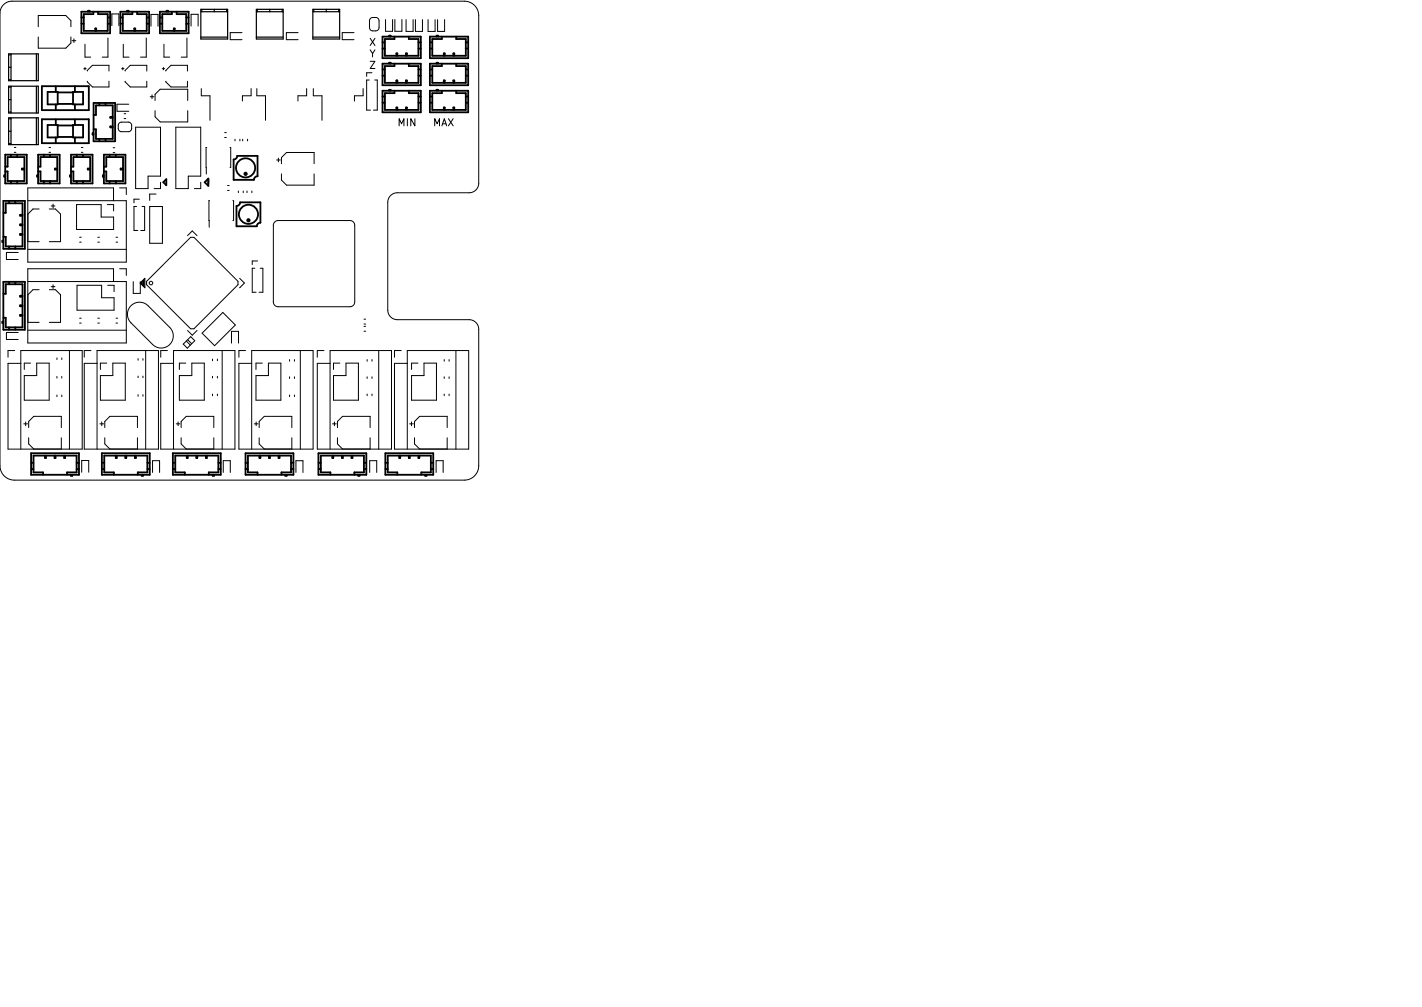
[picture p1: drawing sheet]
<svg xmlns="http://www.w3.org/2000/svg" width="297mm" height="210mm" viewBox="0 0 297 210" stroke-linecap="round" stroke-linejoin="round" font-family="sans-serif">
<defs><g id="words">
<g font-size="2.1">
<text x="77.1" y="9.6">X</text>
<text x="77.1" y="12">Y</text>
<text x="77.2" y="14.4">Z</text>
<text x="83.8" y="26.3">MIN</text>
<text x="89.4" y="26.3">MAX</text>
</g>
</g></defs>
<g fill="none" stroke="#000" stroke-width=".21">
<path d="M.7 1l.7-.5 1.1-.3h94.5a3 3 0 0 1 3 3v35a2 2 0 0 1-2 2h-15a2 2 0 0 0-2 2v22.5a2 2 0 0 0 2 2h15a2 2 0 0 1 2 2v28.5a3 3 0 0 1-3 3h-94a3 3 0 0 1-3-3v-94.5l.2-.8zM8 5.6v-2.4h5.7l1.1 1.1v1.3M8 7.7v2.4h5.7l1.1-1.1v-1.3M15.1 8.5h.7M15.4 8.1v.8M17.5 14.3h.5M17.8 9.2v2.7h1.1M17.8 14.1v.5M18.2 14.8l1.1-1.2h3.5v1.2M18.2 17l1.1 1.2h3.5v-1.2M22.5 7.9v4h-1.2M23.4 5.4v-2.5h1.4v2.5"/>
<path d="M25.4 14.3h.5M25.6 14.1v.5M25.8 9.2v2.7h1.1M26.1 14.8l1.1-1.2h3.5v1.2M26.1 17l1.1 1.2h3.5v-1.2M30.6 7.9v4h-1.3M31.5 5.5v-2.5h1.5v2.5M31.8 19.8v.8M33.9 14.3h.5M34.2 14.1v.5M34.3 9.2v2.7h1.2M34.6 14.8l1.1-1.2h3.5v1.2"/>
<path d="M34.6 17l1.1 1.2h3.5v-1.2M39 7.9v4h-1.1M39.9 5.4v-2.4h1.5v2.4M42 18.5v1.5h1.9v5.1M50.6 6.8h-2.5v1.5h2.5M52.4 18.5v1.5h-1.8v1.1M53.6 18.5v1.5h1.9v5.1M62.3 6.8h-2.5v1.5h2.5M64 18.5v1.5h-1.8v1.1M65.4 18.5v1.5h1.9v5.1M74 6.8h-2.5v1.5h2.5M75.8 18.5v1.5h-1.8v1.1"/>
<path d="M77.1 16.7h-.5v6.3h.8M77.4 3.9l.4-.2 .7-.1a.7 .7 0 0 1 .7 .7v1.4a.7 .7 0 0 1-.7 .7h-.6a.7 .7 0 0 1-.7-.7v-1.4zM77.7 15.2h-1.1v.7M78.3 16.7h.5v6.3h-.8M80.5 4.1v2.4h1.5v-2.4M82.5 4.1v2.4h1.5v-2.4M84.8 4.1v2.5h1.5v-2.5M86.8 4.1v2.5h1.4v-2.5M89.4 4.1v2.5h1.5v-2.5M91.4 4.1v2.5h1.5v-2.5M3 30.8h.3M3 31.8h.3"/>
<path d="M10.2 30.8h.4M10.2 31.8h.4M17 30.8h.3M17 31.8h.3M23.6 31.9h.4M23.6 30.8h.4M24.9 25.7l.4-.2h1.5a.7 .7 0 0 1 .7 .7v.6a.7 .7 0 0 1-.7 .7h-1.4a.7 .7 0 0 1-.7-.7v-.7zM25 39.2h1.4v1.4M25.9 24.8h.4M25.9 23.7h.4M26.9 21.8h-2.5v1.4h2.5M28.3 26.6h5.2v10.2h-2.6v2.6h-2.6z"/>
<path d="M31.4 20.2h.8M32.4 23.1v1.3l1.1 1.1h5.7v-2.4M32.4 21v-1.3l1.1-1.1h5.7v2.4M33.5 38v1.4h-1.3M36.7 26.6h5.2v10.2h-2.6v2.6h-2.6zM41.9 38v1.4h-1.3M43.2 30.8h-.2l.1 5.5M46.9 28.7h.4M46.9 27.7h.4M47.5 39.8h.4M47.5 38.7h.4M48 30.8h.2v4.1h-.2"/>
<path d="M49.1 29.1v.3M49.8 39.9v.3M50.1 29.1v.3M50.7 29.1v.3M50.8 39.9v.3M51.6 39.9v.3M51.7 29.1v.3M52.6 39.9v.3M57.8 33.4h.8M58.2 33v.8M58.8 36.3v1.3l1.1 1.1h5.7v-2.4M58.8 34.2v-1.3l1.1-1.1h5.7v2.4"/>
<path d="M3.8 52.7h-2.5v1.5h2.5M5.8 41.9h20.6v12.8h-20.6v-15.5h17.9v2.7M5.8 52.1h20.6M5.8 58.8h20.6v12.8h-20.6v-15.5h17.9v2.7M8.2 43.6h-1.3l-1.1 1.1v5.8h2.4M10.3 43.6h1.3l1 1.1v5.8h-2.3M10.7 59.9h.8M10.7 43h.8M11.1 42.6v.8M11.1 59.5v.7M16 42.7h5.1v2.6h2.6v2.6h-7.7zM16.1 59.6h5.1v2.6h2.6v2.6h-7.7z"/>
<path d="M16.6 49.5h.4M16.6 50.6h.4M20.4 49.5h.4M20.4 50.6h.4M22.4 42.7h1.3v1.3M22.5 59.6h1.3v1.3M24.2 49.5h.4M24.2 50.6h.4M25 56.1h1.4v1.4M27.8 58.8v2.5h1.5v-2.5M28.5 43.1h-.5v5h.8M29.1 41.6h-1.1v.7"/>
<path d="M29.3 59.1l1-1v2zM29.4 59v.2M29.6 58.8v.6M29.7 43.1h.5v5h-.8M29.7 58.7v.8M29.8 58.5v1.2M30 58.4v1.4M30.1 58.3v1.6M30.6 58.7l9.2-9.1h.7l9.2 9.1v.8l-9.2 9.1h-.7l-9.2-9.1zM31.3 43.1h2.6v7.7h-2.6zM32.6 40.5h-1.3v1.3M39.2 49.2l1-1 1 1"/>
<path d="M43.8 41.9h-.2l.1 5.5M48.6 41.9h.2v4.1h-.2M50.1 58.1l1 1-1 1M53.2 56h-.5v5h.8M53.8 54.5h-1.1v.7M54.4 56h.5v5h-.8M57.4 46.3l.7-.3h15a1 1 0 0 1 1 1v16a1 1 0 0 1-1 1h-15a1 1 0 0 1-1-1v-16zM3.1 73.2h-1.4v1.4M3.8 69.4h-2.5v1.5h2.5M4.3 75.9h-2.6v17.9h15.5v-20.6h-12.9v20.6M5.1 78.4h2.6v-2.6h2.6v7.8h-5.2zM5.8 68.9h20.6"/>
<path d="M6.4 75.8h-1.3v1.3M8.2 60.5h-1.3l-1.1 1.1v5.7h2.4M10.3 60.5h1.3l1 1.1v5.7h-2.3M11.9 74.7v.4M11.9 78.6v.3M12.9 74.7v.4M12.9 78.6v.3M14.5 73.2v20.6M16.6 67.5h.4M16.6 66.4h.4M19 73.2h-1.4v1.4M20.3 75.9h-2.7v17.9h15.5v-20.6h-12.8v20.6"/>
<path d="M20.4 67.5h.4M20.4 66.4h.4M21 78.4h2.6v-2.6h2.6v7.8h-5.2zM22.3 75.8h-1.3v1.3M24.2 67.5h.4M24.2 66.4h.4M27.4 63.8a2.52 2.52 0 0 1 3.5 0l4.6 4.6a2.52 2.52 0 0 1 0 3.5 2.52 2.52 0 0 1-3.6 0l-4.5-4.5a2.52 2.52 0 0 1 0-3.6zM28.8 74.9v.3M28.8 78.5v.4M29.9 74.9v.3M29.9 78.5v.4M30.4 73.2v20.6"/>
<path d="M35 73.2h-1.4v1.4M36.2 75.9h-2.6v17.9h15.5v-20.6h-12.9v20.6M38.8 75.8h-1.3v1.3M38.9 71.2l.9 .9M39.2 69l1 1 1-1M39.2 70.9l.8 .9M39.8 70.3l.9 .8-1.6 1.6-.8-.9zM40.1 75.8h2.6v7.8h-5.2v-5.2h2.6zM42.2 69.6l4.3-4.4 2.7 2.7-4.4 4.3zM44.4 75v.3M44.4 78.6v.3M45.4 75v.3"/>
<path d="M45.4 78.6v.3M46.4 73.2v20.6M48.4 71.6v-2.4h1.4v2.4M51.3 73.2h-1.4v1.4M52.6 75.9h-2.7v17.9h15.5v-20.6h-12.8v20.6M53.5 78.4h2.6v-2.6h2.6v7.8h-5.2zM54.8 75.8h-1.3v1.3M60.5 75.1v.3M60.5 78.7v.3M61.5 75.1v.3M61.5 78.7v.3M62.7 73.2v20.6"/>
<path d="M67.7 73.2h-1.4v1.4M68.9 75.9h-2.6v17.9h15.5v-20.6h-12.9v20.6M69.7 78.4h2.6v-2.6h2.6v7.8h-5.2zM71 75.8h-1.3v1.3M76 69.2h.4M76 68.1h.4M76 66.6h.4M76 67.7h.4M76.7 75.1v.3M76.7 78.7v.3M77.7 75.1v.3M77.7 78.7v.3"/>
<path d="M79.1 73.2v20.6M83.8 73.2h-1.4v1.4M85.1 75.9h-2.7v17.9h15.5v-20.6h-12.8v20.6M86 78.4h2.6v-2.6h2.6v7.8h-5.2zM87.3 75.8h-1.3v1.3M92.8 75.1v.3M92.8 78.7v.3M93.8 75.1v.3M93.8 78.7v.3M95.2 73.2v20.6M5 88.5h.8M5.4 88.1v.8"/>
<path d="M6 89.3v-1.3l1.1-1.1h5.7v2.4M6 91.4v1.3l1.1 1.1h5.7v-2.4M11.9 82.5v.3M12.9 82.5v.3M17.1 98.6v-2.5h1.4v2.5M20.9 88.5h.7M21.3 88.1v.8M21.9 89.3v-1.3l1.1-1.1h5.7v2.4M21.9 91.4v1.3l1.1 1.1h5.7v-2.4M28.8 82.4v.3M29.9 82.4v.3M31.9 98.6v-2.4h1.4v2.4"/>
<path d="M36.8 88.5h.8M37.2 88.1v.8M37.8 89.3v-1.3l1.1-1.1h5.8v2.4M37.8 91.4v1.3l1.1 1.1h5.8v-2.4M44.4 82.3v.3M45.4 82.3v.3M46.6 98.6v-2.4h1.5v2.4M53.1 88.5h.8M53.5 88.1v.8M54.1 89.3v-1.3l1.1-1.1h5.8v2.4M54.1 91.4v1.3l1.1 1.1h5.8v-2.4M60.5 82.5v.3"/>
<path d="M61.5 82.5v.3M61.8 98.7v-2.5h1.5v2.5M69.5 88.5h.8M69.9 88.1v.8M70.5 89.3v-1.3l1.1-1.1h5.7v2.4M70.5 91.4v1.3l1.1 1.1h5.7v-2.4M76.7 82.3v.3M77.2 98.6v-2.4h1.5v2.4M77.7 82.3v.3M85.6 88.5h.8M86 88.1v.8M86.6 89.3v-1.3l1.1-1.1h5.7v2.4"/>
<path d="M86.6 91.4v1.3l1.1 1.1h5.7v-2.4M91.1 98.6v-2.4h1.5v2.4M92.8 82.3v.3M93.8 82.3v.3"/>
<circle cx="31.5" cy="59.1" r=".37"/>
</g>
<g fill="none" stroke="#000" stroke-width=".38">
<path d="M8.8 18h9.7v5h-9.7zM9.9 19.2h2.1v2.6h-2.1zM11.7 18v1.2M12 19.3h3.3M15.3 19.2h2.1v2.6h-2.1zM15.6 18v1.2M17 3.6h.5M17 4.9h.5M17 2.4h6v4.5h-6zM18.4 2.4v-.2h.3v.2M19.5 2.4v.5h-2v3.5h5v-3.5h-2v-.5M19.9 6.4v-.5h.2v.5"/>
<path d="M22.5 3.6h.5M22.5 4.9h.5M25.2 3.6h.5M25.2 4.9h.5M25.2 2.4h5.9v4.5h-5.9zM26.5 2.4v-.2h.3v.2M27.6 2.4v.5h-1.9v3.5h4.9v-3.5h-1.9v-.5M28.1 6.4v-.5h.1v.5M30.6 3.6h.5M30.6 4.9h.5M33.4 3.6h.5M33.4 4.9h.5"/>
<path d="M33.4 2.4h6v4.5h-6zM34.8 2.4v-.2h.3v.2M35.9 2.4v.5h-2v3.5h5v-3.5h-2v-.5M36.3 6.4v-.5h.2v.5M38.9 3.6h.5M38.9 4.9h.5M79.9 18.9h8v4.5h-8zM79.9 7.6h8v4.5h-8zM79.9 13.3h8v4.5h-8zM79.9 14.5h.5M79.9 15.8h.5M79.9 8.8h.5"/>
<path d="M79.9 10.1h.5M81.3 18.9v-.2h.3v.2M81.3 7.6v-.2h.3v.2M81.3 13.3v-.2h.3v.2M82.4 7.6v.5h-2v3.5h7v-3.5h-2v-.5M82.4 13.3v.5h-2v3.5h7v-3.5h-2v-.5M82.4 18.9v.5h-2v3.5h7v-3.5h-2v-.5M82.8 11.6v-.5h.2v.5M82.8 17.3v-.5h.2v.5M84.8 11.6v-.5h.2v.5M84.8 17.3v-.5h.2v.5M87.4 14.5h.5"/>
<path d="M87.4 15.8h.5M87.4 8.8h.5M87.4 10.1h.5M89.8 7.6h8v4.5h-8zM89.8 13.3h8v4.5h-8zM89.8 18.9h8v4.5h-8zM89.8 14.5h.5M89.8 15.8h.5M89.8 8.8h.5M89.8 10.1h.5M91.2 7.6v-.2h.3v.2M91.2 13.3v-.2h.3v.2"/>
<path d="M91.2 18.9v-.2h.3v.2M92.3 7.6v.5h-2v3.5h7v-3.5h-2v-.5M92.3 13.3v.5h-2v3.5h7v-3.5h-2v-.5M92.3 18.9v.5h-2v3.5h7v-3.5h-2v-.5M92.7 11.6v-.5h.2v.5M92.7 17.3v-.5h.2v.5M94.7 11.6v-.5h.2v.5M94.7 17.3v-.5h.2v.5M97.3 14.5h.5M97.3 15.8h.5M97.3 8.8h.5M97.3 10.1h.5"/>
<path d="M1.1 36.6h-.2v.3h.2M1.1 32.3h4.5v6h-4.5zM1.1 34.8h.5v-2h3.5v5h-3.5v-2h-.5M2.3 32.3v.5M2.3 37.8v.5M3.6 32.3v.5M3.6 37.8v.5M5.1 35.2h-.5v.2h.5M8 36.6h-.2v.3h.2M8 32.3h4.5v6h-4.5zM8 34.8h.5v-2h3.5v5h-3.5v-2h-.5M8.8 24.9h9.7v5h-9.7z"/>
<path d="M9.2 32.3v.5M9.2 37.8v.5M9.9 26.1h2.1v2.6h-2.1zM10.5 32.3v.5M10.5 37.8v.5M11.7 21.8v1.2M11.7 24.9v1.2M11.7 28.7v1.2M12 35.2h-.5v.2h.5M12 28.6h3.3M12 26.2h3.3M12 21.7h3.3"/>
<path d="M14.8 36.6h-.2v.3h.2M14.8 32.3h4.5v6h-4.5zM14.8 34.8h.5v-2h3.5v5h-3.5v-2h-.5M15.3 26.1h2.1v2.6h-2.1zM15.6 21.8v1.2M15.6 24.9v1.2M15.6 28.7v1.2M16 32.3v.5M16 37.8v.5M17.3 32.3v.5M17.3 37.8v.5M18.8 35.2h-.5v.2h.5"/>
<path d="M19.6 27.8h-.2v.3h.2M19.6 21.5h4.4v8h-4.4zM19.6 24h.5v-2h3.5v7h-3.5v-2h-.5M20.7 21.5v.5M20.7 29v.5M21.7 32.3h4.5v6h-4.5zM21.7 36.6h-.2v.3h.2M21.7 34.8h.5v-2h3.5v5h-3.5v-2h-.5M22.1 21.5v.5M22.1 29v.5M22.9 32.3v.5M22.9 37.8v.5"/>
<path d="M23.6 24.4h-.5v.2h.5M23.6 26.4h-.5v.2h.5M24.2 32.3v.5M24.2 37.8v.5M25.7 35.2h-.5v.2h.5M34.7 37.4v1.3l-.6-.7zM43.5 37.3v1.5l-.7-.8zM48.8 33.3a.75 .75 0 0 0 .8-.8h4.2v4.3a.75 .75 0 0 0-.7 .7h-4.3zM79.9 20.1h.5M79.9 21.4h.5M82.8 22.9v-.5h.2v.5M84.8 22.9v-.5h.2v.5"/>
<path d="M87.4 20.1h.5M87.4 21.4h.5M89.8 20.1h.5M89.8 21.4h.5M92.7 22.9v-.5h.2v.5M94.7 22.9v-.5h.2v.5M97.3 20.1h.5M97.3 21.4h.5M.7 41.9h4.5v10h-4.5zM.7 58.8h4.5v10h-4.5zM.7 44.4h.5v-2h3.5v9h-3.5v-1.9h-.5M.7 50.3h-.2v.3h.2"/>
<path d="M1.9 41.9v.5M1.9 51.4v.5M1.9 58.8v.5M3.2 41.9v.5M3.2 51.4v.5M3.2 58.8v.5M4.7 44.9h-.5v.1h.5M4.7 46.8h-.5v.2h.5M4.7 48.9h-.5v.1h.5M49.4 43a.75 .75 0 0 0 .8-.8h4.2v4.3a.75 .75 0 0 0-.7 .7h-4.3zM.7 61.3h.5v-2h3.5v9h-3.5v-1.9h-.5M.7 67.2h-.2v.3h.2"/>
<path d="M1.9 68.3v.5M3.2 68.3v.5M4.7 63.7h-.5v.2h.5M4.7 61.8h-.5v.1h.5M4.7 65.8h-.5v.1h.5M6.5 97.9h.5M6.5 96.6h.5M6.5 94.6h10v4.5h-10zM9 99.1v-.5h-2v-3.5h9v3.5h-2v.5M9.4 95.1v.5h.2v-.5M11.4 95.1v.5h.2v-.5M13.4 95.1v.5h.2v-.5"/>
<path d="M14.8 99.1v.2h.3v-.2M16 97.9h.5M16 96.6h.5M21.3 97.9h.5M21.3 96.6h.5M21.3 94.6h10v4.5h-10zM23.8 99.1v-.5h-2v-3.5h9v3.5h-2v.5M24.2 95.1v.5h.2v-.5M26.2 95.1v.5h.2v-.5M28.2 95.1v.5h.2v-.5M29.6 99.1v.2h.3v-.2M30.8 97.9h.5"/>
<path d="M30.8 96.6h.5M36.1 97.9h.5M36.1 96.6h.5M36.1 94.6h10v4.5h-10zM38.6 99.1v-.5h-2v-3.5h9v3.5h-2v.5M39 95.1v.5h.2v-.5M41 95.1v.5h.2v-.5M43 95.1v.5h.2v-.5M44.4 99.1v.2h.3v-.2M45.6 97.9h.5M45.6 96.6h.5M51.3 97.9h.5"/>
<path d="M51.3 96.6h.5M51.3 94.6h10v4.5h-10zM53.8 99.1v-.5h-2v-3.5h9v3.5h-2v.5M54.2 95.1v.5h.2v-.5M56.2 95.1v.5h.2v-.5M58.2 95.1v.5h.2v-.5M59.6 99.1v.2h.3v-.2M60.8 97.9h.5M60.8 96.6h.5M66.5 97.9h.5M66.5 96.6h.5M66.5 94.6h10v4.5h-10z"/>
<path d="M69 99.1v-.5h-2v-3.5h9v3.5h-2v.5M69.4 95.1v.5h.2v-.5M71.4 95.1v.5h.2v-.5M73.4 95.1v.5h.2v-.5M74.8 99.1v.2h.3v-.2M76 97.9h.5M76 96.6h.5M80.5 94.6h10v4.5h-10zM80.5 97.9h.5M80.5 96.6h.5M83 99.1v-.5h-2v-3.5h9v3.5h-2v.5M83.4 95.1v.5h.2v-.5"/>
<path d="M85.4 95.1v.5h.2v-.5M87.4 95.1v.5h.2v-.5M88.8 99.1v.2h.3v-.2M90 97.9h.5M90 96.6h.5"/>
<circle cx="51.3" cy="35" r="2"/>
<circle cx="51.3" cy="36.3" r=".25"/>
<circle cx="51.9" cy="44.7" r="2"/>
<circle cx="51.9" cy="46" r=".25"/>
</g>
<g fill="none" stroke="#000" stroke-width=".25">
<path d="M1.8 18.2h.5M1.8 11.2h6.2v5.6h-6.2zM1.8 18h6.2v5.6h-6.2zM1.8 11.4h.5M1.8 16.6h.5M1.8 14h.5M2.3 11.2v5.6M2.3 18v5.6M7.6 11.2v5.6M7.6 18v5.6M42 1.9h5.5v6.2h-5.5zM42 7.7h5.5"/>
<path d="M42 2.4h5.5M42.1 1.9v.5M44.7 1.9v.5M47.4 1.9v.5M53.6 1.9h5.5v6.2h-5.5zM53.6 7.7h5.5M53.6 2.4h5.5M53.7 1.9v.5M56.3 1.9v.5M59 1.9v.5M65.4 1.9h5.5v6.2h-5.5zM65.4 7.7h5.5"/>
<path d="M65.4 2.4h5.5M65.5 1.9v.5M68.1 1.9v.5M70.8 1.9v.5M1.8 23.4h.5M1.8 20.8h.5M1.8 24.6h6.2v5.6h-6.2zM1.8 27.4h.5M1.8 30h.5M1.8 24.8h.5M2.3 24.6v5.6M7.6 24.6v5.6"/>
</g>
<use href="#words"/>
</svg>
